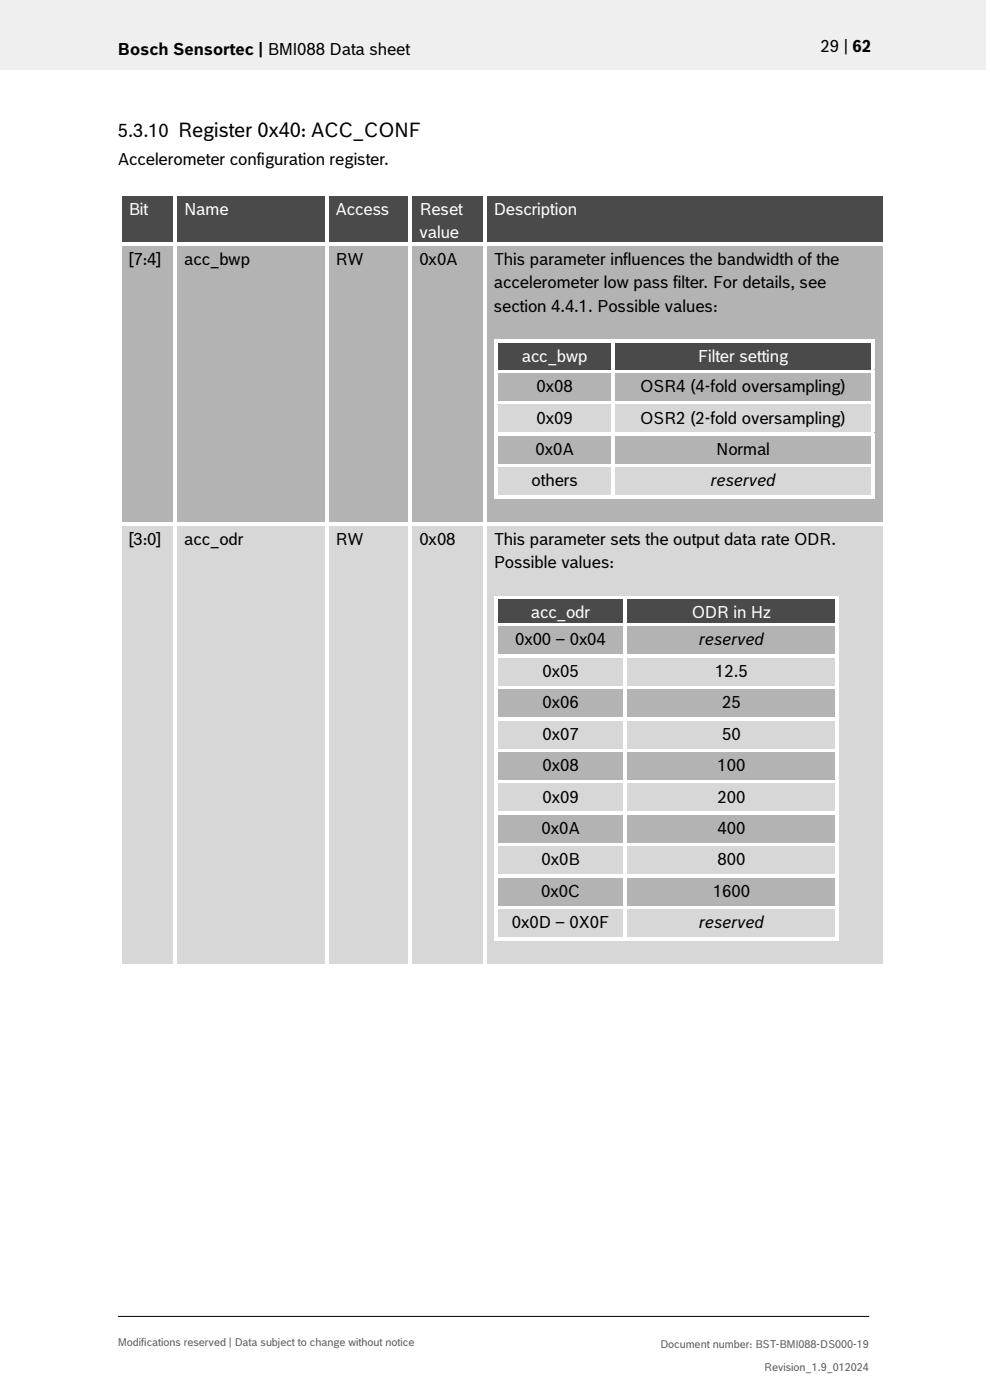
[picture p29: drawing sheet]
<svg xmlns="http://www.w3.org/2000/svg" width="210mm" height="297mm" viewBox="0 0 210 297" stroke-linecap="round" stroke-linejoin="round" font-family="sans-serif">
<defs><g id="words">
<text font-size="3.9" x="25" y="29">5.3.10 Register 0x40: ACC_CONF</text>
<g font-size="3.5">
<text x="25" y="11.6">Bosch Sensortec | BMI088 Data sheet</text>
<text x="174.1" y="11">29 | 62</text>
<text x="25" y="34.9">Accelerometer configuration register.</text>
<text x="27.3" y="56.2">[7:4]</text>
<text x="39.1" y="56.2">acc_bwp</text>
<text x="71.2" y="56.2">RW</text>
<text x="89" y="56.2">0x0A</text>
<text x="104.8" y="56.2">This parameter influences the bandwidth of the</text>
<text x="104.8" y="61.2">accelerometer low pass filter. For details, see</text>
<text x="104.8" y="66.1">section 4.4.1. Possible values:</text>
<text x="113.8" y="83.2">0x08</text>
<text x="135.8" y="83.2">OSR4 (4-fold oversampling)</text>
<text x="113.8" y="89.9">0x09</text>
<text x="135.8" y="89.9">OSR2 (2-fold oversampling)</text>
<text x="113.6" y="96.5">0x0A</text>
<text x="152" y="96.5">Normal</text>
<text x="112.8" y="103.2">others</text>
<text x="150.8" y="103.2">reserved</text>
<text x="27.3" y="115.6">[3:0]</text>
<text x="39.1" y="115.6">acc_odr</text>
<text x="71.2" y="115.6">RW</text>
<text x="89" y="115.6">0x08</text>
<text x="104.8" y="115.6">This parameter sets the output data rate ODR.</text>
<text x="104.8" y="120.5">Possible values:</text>
<text x="109.3" y="136.9">0x00 – 0x04</text>
<text x="148.3" y="136.9">reserved</text>
<text x="115.1" y="143.6">0x05</text>
<text x="151.7" y="143.6">12.5</text>
<text x="115.1" y="150.3">0x06</text>
<text x="153.2" y="150.3">25</text>
<text x="115.1" y="156.9">0x07</text>
<text x="153.2" y="156.9">50</text>
<text x="115.1" y="163.6">0x08</text>
<text x="152.2" y="163.6">100</text>
<text x="115.1" y="170.3">0x09</text>
<text x="152.2" y="170.3">200</text>
<text x="114.9" y="176.9">0x0A</text>
<text x="152.2" y="176.9">400</text>
<text x="114.9" y="183.6">0x0B</text>
<text x="152.2" y="183.6">800</text>
<text x="114.8" y="190.3">0x0C</text>
<text x="151.3" y="190.3">1600</text>
<text x="108.6" y="196.9">0x0D – 0X0F</text>
<text x="148.3" y="196.9">reserved</text>
</g>
<g font-size="3.5" fill="#fff">
<text x="27.3" y="45.6">Bit</text>
<text x="39.1" y="45.6">Name</text>
<text x="71.2" y="45.6">Access</text>
<text x="89" y="45.6">Reset</text>
<text x="104.8" y="45.6">Description</text>
<text x="89" y="50.5">value</text>
<text x="110.7" y="76.8">acc_bwp</text>
<text x="148" y="76.8">Filter setting</text>
<text x="112.6" y="131.2">acc_odr</text>
<text x="146.7" y="131.2">ODR in Hz</text>
</g>
<g font-size="2.3" fill="#535f6b">
<text x="25" y="285.5">Modifications reserved | Data subject to change without notice</text>
<text x="140.1" y="285.9">Document number: BST-BMI088-DS000-19</text>
<text x="162.1" y="290.9">Revision_1.9_012024</text>
</g>
</g></defs>
<path d="M0 0h209.1v14.8h-209.1z" fill="#efeff0"/>
<path d="M25 279.3h159.4" fill="none" stroke="#000" stroke-width=".21"/>
<g fill="#424c58">
<path d="M25.8 41.6h11v9.9h-11z" fill-rule="evenodd"/>
<path d="M37.5 41.6h31.4v9.9h-31.4z" fill-rule="evenodd"/>
<path d="M69.7 41.6h17v9.9h-17z" fill-rule="evenodd"/>
<path d="M87.5 41.6h15v9.9h-15z" fill-rule="evenodd"/>
<path d="M89 46.5h11.9v5h-11.9z" fill-rule="evenodd"/>
<path d="M103.2 41.6h84.3v9.9h-84.3z" fill-rule="evenodd"/>
</g>
<g fill="#424c58">
<path d="M27.3 41.6h8v4.9h-8z"/>
<path d="M39.1 41.6h28.3v4.9h-28.3z"/>
<path d="M71.2 41.6h14v4.9h-14z"/>
<path d="M89 41.6h11.9v4.9h-11.9z"/>
<path d="M104.8 41.6h81.1v4.9h-81.1z"/>
</g>
<g fill="#fff">
<path d="M25 40.8h.8v.8h-.8z" fill-rule="evenodd"/>
<path d="M25 40.8h.8v.8h-.8z" fill-rule="evenodd"/>
<path d="M25.8 40.8h11v.8h-11z" fill-rule="evenodd"/>
</g>
<path d="M25.8 41.6h11" fill="none" stroke="#424c58" stroke-width=".21"/>
<path d="M36.8 41.6h.7z" fill="#fff"/>
<g fill="#fff">
<path d="M36.8 40.8h.7v.8h-.7z" fill-rule="evenodd"/>
<path d="M37.5 40.8h31.4v.8h-31.4z" fill-rule="evenodd"/>
</g>
<path d="M37.5 41.6h31.4" fill="none" stroke="#424c58" stroke-width=".21"/>
<path d="M68.9 41.6h.8z" fill="#fff"/>
<g fill="#fff">
<path d="M68.9 40.8h.8v.8h-.8z" fill-rule="evenodd"/>
<path d="M69.7 40.8h17v.8h-17z" fill-rule="evenodd"/>
</g>
<path d="M69.7 41.6h17" fill="none" stroke="#424c58" stroke-width=".21"/>
<path d="M86.7 41.6h.8z" fill="#fff"/>
<g fill="#fff">
<path d="M86.7 40.8h.8v.8h-.8z" fill-rule="evenodd"/>
<path d="M87.5 40.8h15v.8h-15z" fill-rule="evenodd"/>
</g>
<path d="M87.5 41.6h15" fill="none" stroke="#424c58" stroke-width=".21"/>
<path d="M102.5 41.6h.8z" fill="#fff"/>
<g fill="#fff">
<path d="M102.5 40.8h.8v.8h-.8z" fill-rule="evenodd"/>
<path d="M103.3 40.8h84.2v.8h-84.2z" fill-rule="evenodd"/>
</g>
<path d="M103.3 41.6h84.2" fill="none" stroke="#424c58" stroke-width=".21"/>
<g fill="#fff">
<path d="M187.5 40.8h.7v.8h-.7z" fill-rule="evenodd"/>
<path d="M187.5 40.8h.7v.8h-.7z" fill-rule="evenodd"/>
<path d="M25 41.6h.8v9.9h-.8z" fill-rule="evenodd"/>
<path d="M36.8 41.6h.7v9.9h-.7z" fill-rule="evenodd"/>
<path d="M68.9 41.6h.8v9.9h-.8z" fill-rule="evenodd"/>
<path d="M86.7 41.6h.8v9.9h-.8z" fill-rule="evenodd"/>
<path d="M102.5 41.6h.8v9.9h-.8z" fill-rule="evenodd"/>
<path d="M187.5 41.6h.7v9.9h-.7z" fill-rule="evenodd"/>
</g>
<g fill="#b2b3b5">
<path d="M25.8 52.3h11v58.5h-11z" fill-rule="evenodd"/>
<path d="M37.5 52.3h31.4v58.5h-31.4z" fill-rule="evenodd"/>
<path d="M69.7 52.3h17v58.5h-17z" fill-rule="evenodd"/>
<path d="M87.5 52.3h15v58.5h-15z" fill-rule="evenodd"/>
<path d="M103.2 52.3h84.3v58.5h-84.3z" fill-rule="evenodd"/>
<path d="M104.8 57.2h81.1v5h-81.1z" fill-rule="evenodd"/>
<path d="M104.8 62.2h81.1v4.9h-81.1z" fill-rule="evenodd"/>
<path d="M104.8 67.1h81.1v4.9h-81.1z" fill-rule="evenodd"/>
</g>
<g fill="#b2b3b5">
<path d="M27.3 52.3h8v4.9h-8z"/>
<path d="M39.1 52.3h28.3v4.9h-28.3z"/>
<path d="M71.2 52.3h14v4.9h-14z"/>
<path d="M89 52.3h11.9v4.9h-11.9z"/>
<path d="M104.8 52.3h81.1v4.9h-81.1z"/>
</g>
<path d="M104.8 72v6.4M185.5 72v6.4" fill="none" stroke="#b2b3b5" stroke-width=".21"/>
<g fill="#424c58">
<path d="M105.6 72.8h24.2v5.6h-24.2z" fill-rule="evenodd"/>
<path d="M130.6 72.8h54.2v5.6h-54.2z" fill-rule="evenodd"/>
</g>
<g fill="#424c58">
<path d="M107.1 72.8h21.1v5h-21.1z"/>
<path d="M132.1 72.8h51.2v5h-51.2z"/>
</g>
<g fill="#fff">
<path d="M104.8 72h.8v.8h-.8z" fill-rule="evenodd"/>
<path d="M104.8 72h.8v.8h-.8z" fill-rule="evenodd"/>
<path d="M105.6 72h24.2v.8h-24.2z" fill-rule="evenodd"/>
</g>
<path d="M105.6 72.8h24.2" fill="none" stroke="#424c58" stroke-width=".21"/>
<path d="M129.8 72.8h.7z" fill="#fff"/>
<g fill="#fff">
<path d="M129.8 72h.7v.8h-.7z" fill-rule="evenodd"/>
<path d="M130.5 72h54.2v.8h-54.2z" fill-rule="evenodd"/>
</g>
<path d="M130.5 72.8h54.2" fill="none" stroke="#424c58" stroke-width=".21"/>
<g fill="#fff">
<path d="M184.7 72h.8v.8h-.8z" fill-rule="evenodd"/>
<path d="M184.7 72h.8v.8h-.8z" fill-rule="evenodd"/>
<path d="M104.8 72.8h.8v5.6h-.8z" fill-rule="evenodd"/>
<path d="M129.8 72.8h.7v5.6h-.7z" fill-rule="evenodd"/>
<path d="M184.7 72.8h.8v5.6h-.8z" fill-rule="evenodd"/>
</g>
<path d="M104.8 78.4v6.7M185.5 78.4v6.7" fill="none" stroke="#b2b3b5" stroke-width=".21"/>
<g fill="#b2b3b5">
<path d="M105.6 79.2h24.2v5.9h-24.2z" fill-rule="evenodd"/>
<path d="M130.6 79.2h54.2v5.9h-54.2z" fill-rule="evenodd"/>
</g>
<g fill="#b2b3b5">
<path d="M107.1 79.2h21.1v5h-21.1z"/>
<path d="M132.1 79.2h51.2v5h-51.2z"/>
</g>
<g fill="#fff">
<path d="M104.8 78.4h.8v.8h-.8z" fill-rule="evenodd"/>
<path d="M105.6 78.4h24.2v.8h-24.2z" fill-rule="evenodd"/>
</g>
<path d="M105.6 79.2h24.2" fill="none" stroke="#b2b3b5" stroke-width=".21"/>
<g fill="#fff">
<path d="M129.8 78.4h.7v.8h-.7z" fill-rule="evenodd"/>
<path d="M130.5 78.4h54.2v.8h-54.2z" fill-rule="evenodd"/>
</g>
<path d="M130.5 79.2h54.2" fill="none" stroke="#b2b3b5" stroke-width=".21"/>
<g fill="#fff">
<path d="M184.7 78.4h.8v.8h-.8z" fill-rule="evenodd"/>
<path d="M104.8 79.2h.8v5.9h-.8z" fill-rule="evenodd"/>
<path d="M129.8 79.2h.7v5.9h-.7z" fill-rule="evenodd"/>
<path d="M184.7 79.2h.8v5.9h-.8z" fill-rule="evenodd"/>
</g>
<path d="M104.8 85.1v6.7M185.5 85.1v6.7" fill="none" stroke="#b2b3b5" stroke-width=".21"/>
<g fill="#d7d7da">
<path d="M105.6 85.9h24.2v5.9h-24.2z" fill-rule="evenodd"/>
<path d="M130.6 85.9h54.2v5.9h-54.2z" fill-rule="evenodd"/>
</g>
<g fill="#d7d7da">
<path d="M107.1 85.9h21.1v4.9h-21.1z"/>
<path d="M132.1 85.9h51.2v4.9h-51.2z"/>
</g>
<g fill="#fff">
<path d="M104.8 85.1h.8v.8h-.8z" fill-rule="evenodd"/>
<path d="M105.6 85.1h24.2v.8h-24.2z" fill-rule="evenodd"/>
</g>
<path d="M105.6 85.9h24.2" fill="none" stroke="#d7d7da" stroke-width=".21"/>
<g fill="#fff">
<path d="M129.8 85.1h.7v.8h-.7z" fill-rule="evenodd"/>
<path d="M130.5 85.1h54.2v.8h-54.2z" fill-rule="evenodd"/>
</g>
<path d="M130.5 85.9h54.2" fill="none" stroke="#d7d7da" stroke-width=".21"/>
<g fill="#fff">
<path d="M184.7 85.1h.8v.8h-.8z" fill-rule="evenodd"/>
<path d="M104.8 85.9h.8v5.9h-.8z" fill-rule="evenodd"/>
<path d="M129.8 85.9h.7v5.9h-.7z" fill-rule="evenodd"/>
<path d="M184.7 85.9h.8v5.9h-.8z" fill-rule="evenodd"/>
</g>
<path d="M104.8 91.8v6.6M185.5 91.8v6.6" fill="none" stroke="#b2b3b5" stroke-width=".21"/>
<g fill="#b2b3b5">
<path d="M105.6 92.6h24.2v5.8h-24.2z" fill-rule="evenodd"/>
<path d="M130.6 92.6h54.2v5.8h-54.2z" fill-rule="evenodd"/>
</g>
<g fill="#b2b3b5">
<path d="M107.1 92.6h21.1v4.9h-21.1z"/>
<path d="M132.1 92.6h51.2v4.9h-51.2z"/>
</g>
<g fill="#fff">
<path d="M104.8 91.8h.8v.8h-.8z" fill-rule="evenodd"/>
<path d="M105.6 91.8h24.2v.8h-24.2z" fill-rule="evenodd"/>
</g>
<path d="M105.6 92.6h24.2" fill="none" stroke="#b2b3b5" stroke-width=".21"/>
<g fill="#fff">
<path d="M129.8 91.8h.7v.8h-.7z" fill-rule="evenodd"/>
<path d="M130.5 91.8h54.2v.8h-54.2z" fill-rule="evenodd"/>
</g>
<path d="M130.5 92.6h54.2" fill="none" stroke="#b2b3b5" stroke-width=".21"/>
<g fill="#fff">
<path d="M184.7 91.8h.8v.8h-.8z" fill-rule="evenodd"/>
<path d="M104.8 92.6h.8v5.8h-.8z" fill-rule="evenodd"/>
<path d="M129.8 92.6h.7v5.8h-.7z" fill-rule="evenodd"/>
<path d="M184.7 92.6h.8v5.8h-.8z" fill-rule="evenodd"/>
</g>
<path d="M104.8 98.4v7.5M185.5 98.4v7.5" fill="none" stroke="#b2b3b5" stroke-width=".21"/>
<g fill="#d7d7da">
<path d="M105.6 99.2h24.2v5.9h-24.2z" fill-rule="evenodd"/>
<path d="M130.6 99.2h54.2v5.9h-54.2z" fill-rule="evenodd"/>
</g>
<g fill="#d7d7da">
<path d="M107.1 99.2h21.1v5h-21.1z"/>
<path d="M132.1 99.2h51.2v5h-51.2z"/>
</g>
<g fill="#fff">
<path d="M104.8 98.4h.8v.9h-.8z" fill-rule="evenodd"/>
<path d="M105.6 98.4h24.2v.8h-24.2z" fill-rule="evenodd"/>
</g>
<path d="M105.6 99.2h24.2" fill="none" stroke="#d7d7da" stroke-width=".21"/>
<g fill="#fff">
<path d="M129.8 98.4h.7v.9h-.7z" fill-rule="evenodd"/>
<path d="M130.5 98.4h54.2v.8h-54.2z" fill-rule="evenodd"/>
</g>
<path d="M130.5 99.2h54.2" fill="none" stroke="#d7d7da" stroke-width=".21"/>
<g fill="#fff">
<path d="M184.7 98.4h.8v.9h-.8z" fill-rule="evenodd"/>
<path d="M104.8 99.3h.8v5.8h-.8z" fill-rule="evenodd"/>
<path d="M104.8 105.1h.8v.8h-.8z" fill-rule="evenodd"/>
<path d="M104.8 105.1h.8v.8h-.8z" fill-rule="evenodd"/>
<path d="M105.6 105.1h24.2v.8h-24.2z" fill-rule="evenodd"/>
<path d="M129.8 99.3h.7v5.8h-.7z" fill-rule="evenodd"/>
<path d="M129.8 105.1h.7v.8h-.7z" fill-rule="evenodd"/>
<path d="M130.5 105.1h54.2v.8h-54.2z" fill-rule="evenodd"/>
<path d="M184.7 99.3h.8v5.8h-.8z" fill-rule="evenodd"/>
<path d="M184.7 105.1h.8v.8h-.8z" fill-rule="evenodd"/>
<path d="M184.7 105.1h.8v.8h-.8z" fill-rule="evenodd"/>
</g>
<path d="M104.8 105.9h81.1v4.9h-81.1z" fill="#b2b3b5"/>
<g fill="#fff">
<path d="M25 51.5h.8v.8h-.8z" fill-rule="evenodd"/>
<path d="M25.8 51.5h11v.8h-11z" fill-rule="evenodd"/>
</g>
<path d="M25.8 52.3h11" fill="none" stroke="#b2b3b5" stroke-width=".21"/>
<g fill="#fff">
<path d="M36.8 51.5h.7v.8h-.7z" fill-rule="evenodd"/>
<path d="M37.5 51.5h31.4v.8h-31.4z" fill-rule="evenodd"/>
</g>
<path d="M37.5 52.3h31.4" fill="none" stroke="#b2b3b5" stroke-width=".21"/>
<g fill="#fff">
<path d="M68.9 51.5h.8v.8h-.8z" fill-rule="evenodd"/>
<path d="M69.7 51.5h17v.8h-17z" fill-rule="evenodd"/>
</g>
<path d="M69.7 52.3h17" fill="none" stroke="#b2b3b5" stroke-width=".21"/>
<g fill="#fff">
<path d="M86.7 51.5h.8v.8h-.8z" fill-rule="evenodd"/>
<path d="M87.5 51.5h15v.8h-15z" fill-rule="evenodd"/>
</g>
<path d="M87.5 52.3h15" fill="none" stroke="#b2b3b5" stroke-width=".21"/>
<g fill="#fff">
<path d="M102.5 51.5h.8v.8h-.8z" fill-rule="evenodd"/>
<path d="M103.3 51.5h84.2v.8h-84.2z" fill-rule="evenodd"/>
</g>
<path d="M103.3 52.3h84.2" fill="none" stroke="#b2b3b5" stroke-width=".21"/>
<g fill="#fff">
<path d="M187.5 51.5h.7v.8h-.7z" fill-rule="evenodd"/>
<path d="M25 52.3h.8v58.5h-.8z" fill-rule="evenodd"/>
<path d="M36.8 52.3h.7v58.5h-.7z" fill-rule="evenodd"/>
<path d="M68.9 52.3h.8v58.5h-.8z" fill-rule="evenodd"/>
<path d="M86.7 52.3h.8v58.5h-.8z" fill-rule="evenodd"/>
<path d="M102.5 52.3h.8v58.5h-.8z" fill-rule="evenodd"/>
<path d="M187.5 52.3h.7v58.5h-.7z" fill-rule="evenodd"/>
</g>
<g fill="#d7d7da">
<path d="M25.8 111.6h11v93h-11z" fill-rule="evenodd"/>
<path d="M37.5 111.6h31.4v93h-31.4z" fill-rule="evenodd"/>
<path d="M69.7 111.6h17v93h-17z" fill-rule="evenodd"/>
<path d="M87.5 111.6h15v93h-15z" fill-rule="evenodd"/>
<path d="M103.2 111.6h84.3v93h-84.3z" fill-rule="evenodd"/>
<path d="M104.8 116.6h81.1v4.9h-81.1z" fill-rule="evenodd"/>
<path d="M104.8 121.5h81.1v4.9h-81.1z" fill-rule="evenodd"/>
</g>
<g fill="#d7d7da">
<path d="M27.3 111.6h8v5h-8z"/>
<path d="M39.1 111.6h28.3v5h-28.3z"/>
<path d="M71.2 111.6h14v5h-14z"/>
<path d="M89 111.6h11.9v5h-11.9z"/>
<path d="M104.8 111.6h81.1v5h-81.1z"/>
</g>
<path d="M104.8 126.4v5.8M178.1 126.4v5.8" fill="none" stroke="#d7d7da" stroke-width=".21"/>
<g fill="#424c58">
<path d="M105.6 127.3h26.7v4.9h-26.7z" fill-rule="evenodd"/>
<path d="M133.1 127.3h44.2v4.9h-44.2z" fill-rule="evenodd"/>
</g>
<g fill="#424c58">
<path d="M107.1 127.3h23.6v4.9h-23.6z"/>
<path d="M134.6 127.3h41.2v4.9h-41.2z"/>
</g>
<g fill="#fff">
<path d="M104.8 126.4h.8v.9h-.8z" fill-rule="evenodd"/>
<path d="M104.8 126.4h.8v.8h-.8z" fill-rule="evenodd"/>
<path d="M105.6 126.4h26.6v.8h-26.6z" fill-rule="evenodd"/>
</g>
<path d="M105.6 127.2h26.6" fill="none" stroke="#424c58" stroke-width=".21"/>
<path d="M132.2 127.2l.8 .1z" fill="#fff"/>
<g fill="#fff">
<path d="M132.2 126.4h.8v.8h-.8z" fill-rule="evenodd"/>
<path d="M133 126.4h44.3v.8h-44.3z" fill-rule="evenodd"/>
</g>
<path d="M133 127.2h44.3" fill="none" stroke="#424c58" stroke-width=".21"/>
<g fill="#fff">
<path d="M177.3 126.4h.8v.9h-.8z" fill-rule="evenodd"/>
<path d="M177.3 126.4h.8v.8h-.8z" fill-rule="evenodd"/>
<path d="M104.8 127.3h.8v4.9h-.8z" fill-rule="evenodd"/>
<path d="M132.2 127.3h.8v4.9h-.8z" fill-rule="evenodd"/>
<path d="M177.3 127.3h.8v4.9h-.8z" fill-rule="evenodd"/>
</g>
<path d="M104.8 132.2v6.7M178.1 132.2v6.7" fill="none" stroke="#d7d7da" stroke-width=".21"/>
<g fill="#b2b3b5">
<path d="M105.6 133h26.7v5.9h-26.7z" fill-rule="evenodd"/>
<path d="M107.1 133h23.6v4.9h-23.6z" fill-rule="evenodd"/>
<path d="M133.1 133h44.2v5.9h-44.2z" fill-rule="evenodd"/>
<path d="M134.6 133h41.2v4.9h-41.2z" fill-rule="evenodd"/>
</g>
<g fill="#fff">
<path d="M104.8 132.2h.8v.8h-.8z" fill-rule="evenodd"/>
<path d="M105.6 132.2h26.6v.8h-26.6z" fill-rule="evenodd"/>
</g>
<path d="M105.6 133h26.6" fill="none" stroke="#b2b3b5" stroke-width=".21"/>
<g fill="#fff">
<path d="M132.2 132.2h.8v.8h-.8z" fill-rule="evenodd"/>
<path d="M133 132.2h44.3v.8h-44.3z" fill-rule="evenodd"/>
</g>
<path d="M133 133h44.3" fill="none" stroke="#b2b3b5" stroke-width=".21"/>
<g fill="#fff">
<path d="M177.3 132.2h.8v.8h-.8z" fill-rule="evenodd"/>
<path d="M104.8 133h.8v5.9h-.8z" fill-rule="evenodd"/>
<path d="M132.2 133h.8v5.9h-.8z" fill-rule="evenodd"/>
<path d="M177.3 133h.8v5.9h-.8z" fill-rule="evenodd"/>
</g>
<path d="M104.8 138.9v6.6M178.1 138.9v6.6" fill="none" stroke="#d7d7da" stroke-width=".21"/>
<g fill="#d7d7da">
<path d="M105.6 139.6h26.7v5.9h-26.7z" fill-rule="evenodd"/>
<path d="M133.1 139.6h44.2v5.9h-44.2z" fill-rule="evenodd"/>
</g>
<g fill="#d7d7da">
<path d="M107.1 139.6h23.6v5h-23.6z"/>
<path d="M134.6 139.6h41.2v5h-41.2z"/>
</g>
<g fill="#fff">
<path d="M104.8 138.9h.8v.8h-.8z" fill-rule="evenodd"/>
<path d="M105.6 138.9h26.6v.7h-26.6z" fill-rule="evenodd"/>
</g>
<path d="M105.6 139.6h26.6" fill="none" stroke="#d7d7da" stroke-width=".21"/>
<g fill="#fff">
<path d="M132.2 138.9h.8v.8h-.8z" fill-rule="evenodd"/>
<path d="M133 138.9h44.3v.7h-44.3z" fill-rule="evenodd"/>
</g>
<path d="M133 139.6h44.3" fill="none" stroke="#d7d7da" stroke-width=".21"/>
<g fill="#fff">
<path d="M177.3 138.9h.8v.8h-.8z" fill-rule="evenodd"/>
<path d="M104.8 139.7h.8v5.8h-.8z" fill-rule="evenodd"/>
<path d="M132.2 139.7h.8v5.8h-.8z" fill-rule="evenodd"/>
<path d="M177.3 139.7h.8v5.8h-.8z" fill-rule="evenodd"/>
</g>
<path d="M104.8 145.5v6.7M178.1 145.5v6.7" fill="none" stroke="#d7d7da" stroke-width=".21"/>
<g fill="#b2b3b5">
<path d="M105.6 146.3h26.7v5.9h-26.7z" fill-rule="evenodd"/>
<path d="M133.1 146.3h44.2v5.9h-44.2z" fill-rule="evenodd"/>
</g>
<g fill="#b2b3b5">
<path d="M107.1 146.3h23.6v5h-23.6z"/>
<path d="M134.6 146.3h41.2v5h-41.2z"/>
</g>
<g fill="#fff">
<path d="M104.8 145.5h.8v.8h-.8z" fill-rule="evenodd"/>
<path d="M105.6 145.5h26.6v.8h-26.6z" fill-rule="evenodd"/>
</g>
<path d="M105.6 146.3h26.6" fill="none" stroke="#b2b3b5" stroke-width=".21"/>
<g fill="#fff">
<path d="M132.2 145.5h.8v.8h-.8z" fill-rule="evenodd"/>
<path d="M133 145.5h44.3v.8h-44.3z" fill-rule="evenodd"/>
</g>
<path d="M133 146.3h44.3" fill="none" stroke="#b2b3b5" stroke-width=".21"/>
<g fill="#fff">
<path d="M177.3 145.5h.8v.8h-.8z" fill-rule="evenodd"/>
<path d="M104.8 146.3h.8v5.9h-.8z" fill-rule="evenodd"/>
<path d="M132.2 146.3h.8v5.9h-.8z" fill-rule="evenodd"/>
<path d="M177.3 146.3h.8v5.9h-.8z" fill-rule="evenodd"/>
</g>
<path d="M104.8 152.2v6.7M178.1 152.2v6.7" fill="none" stroke="#d7d7da" stroke-width=".21"/>
<g fill="#d7d7da">
<path d="M105.6 153h26.7v5.9h-26.7z" fill-rule="evenodd"/>
<path d="M133.1 153h44.2v5.9h-44.2z" fill-rule="evenodd"/>
</g>
<g fill="#d7d7da">
<path d="M107.1 153h23.6v4.9h-23.6z"/>
<path d="M134.6 153h41.2v4.9h-41.2z"/>
</g>
<g fill="#fff">
<path d="M104.8 152.2h.8v.8h-.8z" fill-rule="evenodd"/>
<path d="M105.6 152.2h26.6v.8h-26.6z" fill-rule="evenodd"/>
</g>
<path d="M105.6 153h26.6" fill="none" stroke="#d7d7da" stroke-width=".21"/>
<g fill="#fff">
<path d="M132.2 152.2h.8v.8h-.8z" fill-rule="evenodd"/>
<path d="M133 152.2h44.3v.8h-44.3z" fill-rule="evenodd"/>
</g>
<path d="M133 153h44.3" fill="none" stroke="#d7d7da" stroke-width=".21"/>
<g fill="#fff">
<path d="M177.3 152.2h.8v.8h-.8z" fill-rule="evenodd"/>
<path d="M104.8 153h.8v5.9h-.8z" fill-rule="evenodd"/>
<path d="M132.2 153h.8v5.9h-.8z" fill-rule="evenodd"/>
<path d="M177.3 153h.8v5.9h-.8z" fill-rule="evenodd"/>
</g>
<path d="M104.8 158.9v6.6M178.1 158.9v6.6" fill="none" stroke="#d7d7da" stroke-width=".21"/>
<g fill="#b2b3b5">
<path d="M105.6 159.6h26.7v5.9h-26.7z" fill-rule="evenodd"/>
<path d="M133.1 159.6h44.2v5.9h-44.2z" fill-rule="evenodd"/>
</g>
<g fill="#b2b3b5">
<path d="M107.1 159.6h23.6v5h-23.6z"/>
<path d="M134.6 159.6h41.2v5h-41.2z"/>
</g>
<g fill="#fff">
<path d="M104.8 158.9h.8v.8h-.8z" fill-rule="evenodd"/>
<path d="M105.6 158.9h26.6v.7h-26.6z" fill-rule="evenodd"/>
</g>
<path d="M105.6 159.6h26.6" fill="none" stroke="#b2b3b5" stroke-width=".21"/>
<g fill="#fff">
<path d="M132.2 158.9h.8v.8h-.8z" fill-rule="evenodd"/>
<path d="M133 158.9h44.3v.7h-44.3z" fill-rule="evenodd"/>
</g>
<path d="M133 159.6h44.3" fill="none" stroke="#b2b3b5" stroke-width=".21"/>
<g fill="#fff">
<path d="M177.3 158.9h.8v.8h-.8z" fill-rule="evenodd"/>
<path d="M104.8 159.7h.8v5.8h-.8z" fill-rule="evenodd"/>
<path d="M132.2 159.7h.8v5.8h-.8z" fill-rule="evenodd"/>
<path d="M177.3 159.7h.8v5.8h-.8z" fill-rule="evenodd"/>
</g>
<path d="M104.8 165.5v6.7M178.1 165.5v6.7" fill="none" stroke="#d7d7da" stroke-width=".21"/>
<g fill="#d7d7da">
<path d="M105.6 166.3h26.7v5.9h-26.7z" fill-rule="evenodd"/>
<path d="M133.1 166.3h44.2v5.9h-44.2z" fill-rule="evenodd"/>
</g>
<g fill="#d7d7da">
<path d="M107.1 166.3h23.6v5h-23.6z"/>
<path d="M134.6 166.3h41.2v5h-41.2z"/>
</g>
<g fill="#fff">
<path d="M104.8 165.5h.8v.8h-.8z" fill-rule="evenodd"/>
<path d="M105.6 165.5h26.6v.8h-26.6z" fill-rule="evenodd"/>
</g>
<path d="M105.6 166.3h26.6" fill="none" stroke="#d7d7da" stroke-width=".21"/>
<g fill="#fff">
<path d="M132.2 165.5h.8v.8h-.8z" fill-rule="evenodd"/>
<path d="M133 165.5h44.3v.8h-44.3z" fill-rule="evenodd"/>
</g>
<path d="M133 166.3h44.3" fill="none" stroke="#d7d7da" stroke-width=".21"/>
<g fill="#fff">
<path d="M177.3 165.5h.8v.8h-.8z" fill-rule="evenodd"/>
<path d="M104.8 166.3h.8v5.9h-.8z" fill-rule="evenodd"/>
<path d="M132.2 166.3h.8v5.9h-.8z" fill-rule="evenodd"/>
<path d="M177.3 166.3h.8v5.9h-.8z" fill-rule="evenodd"/>
</g>
<path d="M104.8 172.2v6.7M178.1 172.2v6.7" fill="none" stroke="#d7d7da" stroke-width=".21"/>
<g fill="#b2b3b5">
<path d="M105.6 173h26.7v5.9h-26.7z" fill-rule="evenodd"/>
<path d="M133.1 173h44.2v5.9h-44.2z" fill-rule="evenodd"/>
</g>
<g fill="#b2b3b5">
<path d="M107.1 173h23.6v4.9h-23.6z"/>
<path d="M134.6 173h41.2v4.9h-41.2z"/>
</g>
<g fill="#fff">
<path d="M104.8 172.2h.8v.8h-.8z" fill-rule="evenodd"/>
<path d="M105.6 172.2h26.6v.8h-26.6z" fill-rule="evenodd"/>
</g>
<path d="M105.6 173h26.6" fill="none" stroke="#b2b3b5" stroke-width=".21"/>
<g fill="#fff">
<path d="M132.2 172.2h.8v.8h-.8z" fill-rule="evenodd"/>
<path d="M133 172.2h44.3v.8h-44.3z" fill-rule="evenodd"/>
</g>
<path d="M133 173h44.3" fill="none" stroke="#b2b3b5" stroke-width=".21"/>
<g fill="#fff">
<path d="M177.3 172.2h.8v.8h-.8z" fill-rule="evenodd"/>
<path d="M104.8 173h.8v5.9h-.8z" fill-rule="evenodd"/>
<path d="M132.2 173h.8v5.9h-.8z" fill-rule="evenodd"/>
<path d="M177.3 173h.8v5.9h-.8z" fill-rule="evenodd"/>
</g>
<path d="M104.8 178.9v6.6M178.1 178.9v6.6" fill="none" stroke="#d7d7da" stroke-width=".21"/>
<g fill="#d7d7da">
<path d="M105.6 179.6h26.7v5.9h-26.7z" fill-rule="evenodd"/>
<path d="M133.1 179.6h44.2v5.9h-44.2z" fill-rule="evenodd"/>
</g>
<g fill="#d7d7da">
<path d="M107.1 179.6h23.6v5h-23.6z"/>
<path d="M134.6 179.6h41.2v5h-41.2z"/>
</g>
<g fill="#fff">
<path d="M104.8 178.9h.8v.8h-.8z" fill-rule="evenodd"/>
<path d="M105.6 178.9h26.6v.7h-26.6z" fill-rule="evenodd"/>
</g>
<path d="M105.6 179.7h26.6" fill="none" stroke="#d7d7da" stroke-width=".21"/>
<g fill="#fff">
<path d="M132.2 178.9h.8v.8h-.8z" fill-rule="evenodd"/>
<path d="M133 178.9h44.3v.7h-44.3z" fill-rule="evenodd"/>
</g>
<path d="M133 179.7h44.3" fill="none" stroke="#d7d7da" stroke-width=".21"/>
<g fill="#fff">
<path d="M177.3 178.9h.8v.8h-.8z" fill-rule="evenodd"/>
<path d="M104.8 179.7h.8v5.8h-.8z" fill-rule="evenodd"/>
<path d="M132.2 179.7h.8v5.8h-.8z" fill-rule="evenodd"/>
<path d="M177.3 179.7h.8v5.8h-.8z" fill-rule="evenodd"/>
</g>
<path d="M104.8 185.5v6.7M178.1 185.5v6.7" fill="none" stroke="#d7d7da" stroke-width=".21"/>
<g fill="#b2b3b5">
<path d="M105.6 186.3h26.7v5.9h-26.7z" fill-rule="evenodd"/>
<path d="M133.1 186.3h44.2v5.9h-44.2z" fill-rule="evenodd"/>
</g>
<g fill="#b2b3b5">
<path d="M107.1 186.3h23.6v5h-23.6z"/>
<path d="M134.6 186.3h41.2v5h-41.2z"/>
</g>
<g fill="#fff">
<path d="M104.8 185.5h.8v.8h-.8z" fill-rule="evenodd"/>
<path d="M105.6 185.5h26.6v.8h-26.6z" fill-rule="evenodd"/>
</g>
<path d="M105.6 186.3h26.6" fill="none" stroke="#b2b3b5" stroke-width=".21"/>
<g fill="#fff">
<path d="M132.2 185.5h.8v.8h-.8z" fill-rule="evenodd"/>
<path d="M133 185.5h44.3v.8h-44.3z" fill-rule="evenodd"/>
</g>
<path d="M133 186.3h44.3" fill="none" stroke="#b2b3b5" stroke-width=".21"/>
<g fill="#fff">
<path d="M177.3 185.5h.8v.8h-.8z" fill-rule="evenodd"/>
<path d="M104.8 186.3h.8v5.9h-.8z" fill-rule="evenodd"/>
<path d="M132.2 186.3h.8v5.9h-.8z" fill-rule="evenodd"/>
<path d="M177.3 186.3h.8v5.9h-.8z" fill-rule="evenodd"/>
</g>
<path d="M104.8 192.2v7.4M178.1 192.2v7.4" fill="none" stroke="#d7d7da" stroke-width=".21"/>
<g fill="#d7d7da">
<path d="M105.6 193h26.7v5.9h-26.7z" fill-rule="evenodd"/>
<path d="M133.1 193h44.2v5.9h-44.2z" fill-rule="evenodd"/>
</g>
<g fill="#d7d7da">
<path d="M107.1 193h23.6v4.9h-23.6z"/>
<path d="M134.6 193h41.2v4.9h-41.2z"/>
</g>
<g fill="#fff">
<path d="M104.8 192.2h.8v.8h-.8z" fill-rule="evenodd"/>
<path d="M105.6 192.2h26.6v.8h-26.6z" fill-rule="evenodd"/>
</g>
<path d="M105.6 193h26.6" fill="none" stroke="#d7d7da" stroke-width=".21"/>
<g fill="#fff">
<path d="M132.2 192.2h.8v.8h-.8z" fill-rule="evenodd"/>
<path d="M133 192.2h44.3v.8h-44.3z" fill-rule="evenodd"/>
</g>
<path d="M133 193h44.3" fill="none" stroke="#d7d7da" stroke-width=".21"/>
<g fill="#fff">
<path d="M177.3 192.2h.8v.8h-.8z" fill-rule="evenodd"/>
<path d="M104.8 193h.8v5.9h-.8z" fill-rule="evenodd"/>
<path d="M104.8 198.9h.8v.7h-.8z" fill-rule="evenodd"/>
<path d="M104.8 198.9h.8v.7h-.8z" fill-rule="evenodd"/>
<path d="M105.6 198.9h26.6v.7h-26.6z" fill-rule="evenodd"/>
<path d="M132.2 193h.8v5.9h-.8z" fill-rule="evenodd"/>
<path d="M132.2 198.9h.8v.7h-.8z" fill-rule="evenodd"/>
<path d="M133 198.9h44.3v.7h-44.3z" fill-rule="evenodd"/>
<path d="M177.3 193h.8v5.9h-.8z" fill-rule="evenodd"/>
<path d="M177.3 198.9h.8v.7h-.8z" fill-rule="evenodd"/>
<path d="M177.3 198.9h.8v.7h-.8z" fill-rule="evenodd"/>
</g>
<path d="M104.8 199.6h81.1v5h-81.1z" fill="#d7d7da"/>
<g fill="#fff">
<path d="M25 110.8h.8v.9h-.8z" fill-rule="evenodd"/>
<path d="M25.8 110.8h11v.8h-11z" fill-rule="evenodd"/>
</g>
<path d="M25.8 111.6h11" fill="none" stroke="#d7d7da" stroke-width=".21"/>
<g fill="#fff">
<path d="M36.8 110.8h.7v.9h-.7z" fill-rule="evenodd"/>
<path d="M37.5 110.8h31.4v.8h-31.4z" fill-rule="evenodd"/>
</g>
<path d="M37.5 111.6h31.4" fill="none" stroke="#d7d7da" stroke-width=".21"/>
<g fill="#fff">
<path d="M68.9 110.8h.8v.9h-.8z" fill-rule="evenodd"/>
<path d="M69.7 110.8h17v.8h-17z" fill-rule="evenodd"/>
</g>
<path d="M69.7 111.6h17" fill="none" stroke="#d7d7da" stroke-width=".21"/>
<g fill="#fff">
<path d="M86.7 110.8h.8v.9h-.8z" fill-rule="evenodd"/>
<path d="M87.5 110.8h15v.8h-15z" fill-rule="evenodd"/>
</g>
<path d="M87.5 111.6h15" fill="none" stroke="#d7d7da" stroke-width=".21"/>
<g fill="#fff">
<path d="M102.5 110.8h.8v.9h-.8z" fill-rule="evenodd"/>
<path d="M103.3 110.8h84.2v.8h-84.2z" fill-rule="evenodd"/>
</g>
<path d="M103.3 111.6h84.2" fill="none" stroke="#d7d7da" stroke-width=".21"/>
<g fill="#fff">
<path d="M187.5 110.8h.7v.9h-.7z" fill-rule="evenodd"/>
<path d="M25 111.7h.8v92.9h-.8z" fill-rule="evenodd"/>
<path d="M25 204.6h.8v.8h-.8z" fill-rule="evenodd"/>
<path d="M25 204.6h.8v.8h-.8z" fill-rule="evenodd"/>
<path d="M25.8 204.6h11v.8h-11z" fill-rule="evenodd"/>
<path d="M36.8 111.7h.7v92.9h-.7z" fill-rule="evenodd"/>
<path d="M36.8 204.6h.7v.8h-.7z" fill-rule="evenodd"/>
<path d="M37.5 204.6h31.4v.8h-31.4z" fill-rule="evenodd"/>
<path d="M68.9 111.7h.8v92.9h-.8z" fill-rule="evenodd"/>
<path d="M68.9 204.6h.8v.8h-.8z" fill-rule="evenodd"/>
<path d="M69.7 204.6h17v.8h-17z" fill-rule="evenodd"/>
<path d="M86.7 111.7h.8v92.9h-.8z" fill-rule="evenodd"/>
<path d="M86.7 204.6h.8v.8h-.8z" fill-rule="evenodd"/>
<path d="M87.5 204.6h15v.8h-15z" fill-rule="evenodd"/>
<path d="M102.5 111.7h.8v92.9h-.8z" fill-rule="evenodd"/>
<path d="M102.5 204.6h.8v.8h-.8z" fill-rule="evenodd"/>
<path d="M103.3 204.6h84.2v.8h-84.2z" fill-rule="evenodd"/>
<path d="M187.5 111.7h.7v92.9h-.7z" fill-rule="evenodd"/>
<path d="M187.5 204.6h.7v.8h-.7z" fill-rule="evenodd"/>
<path d="M187.5 204.6h.7v.8h-.7z" fill-rule="evenodd"/>
</g>
<use href="#words"/>
</svg>
